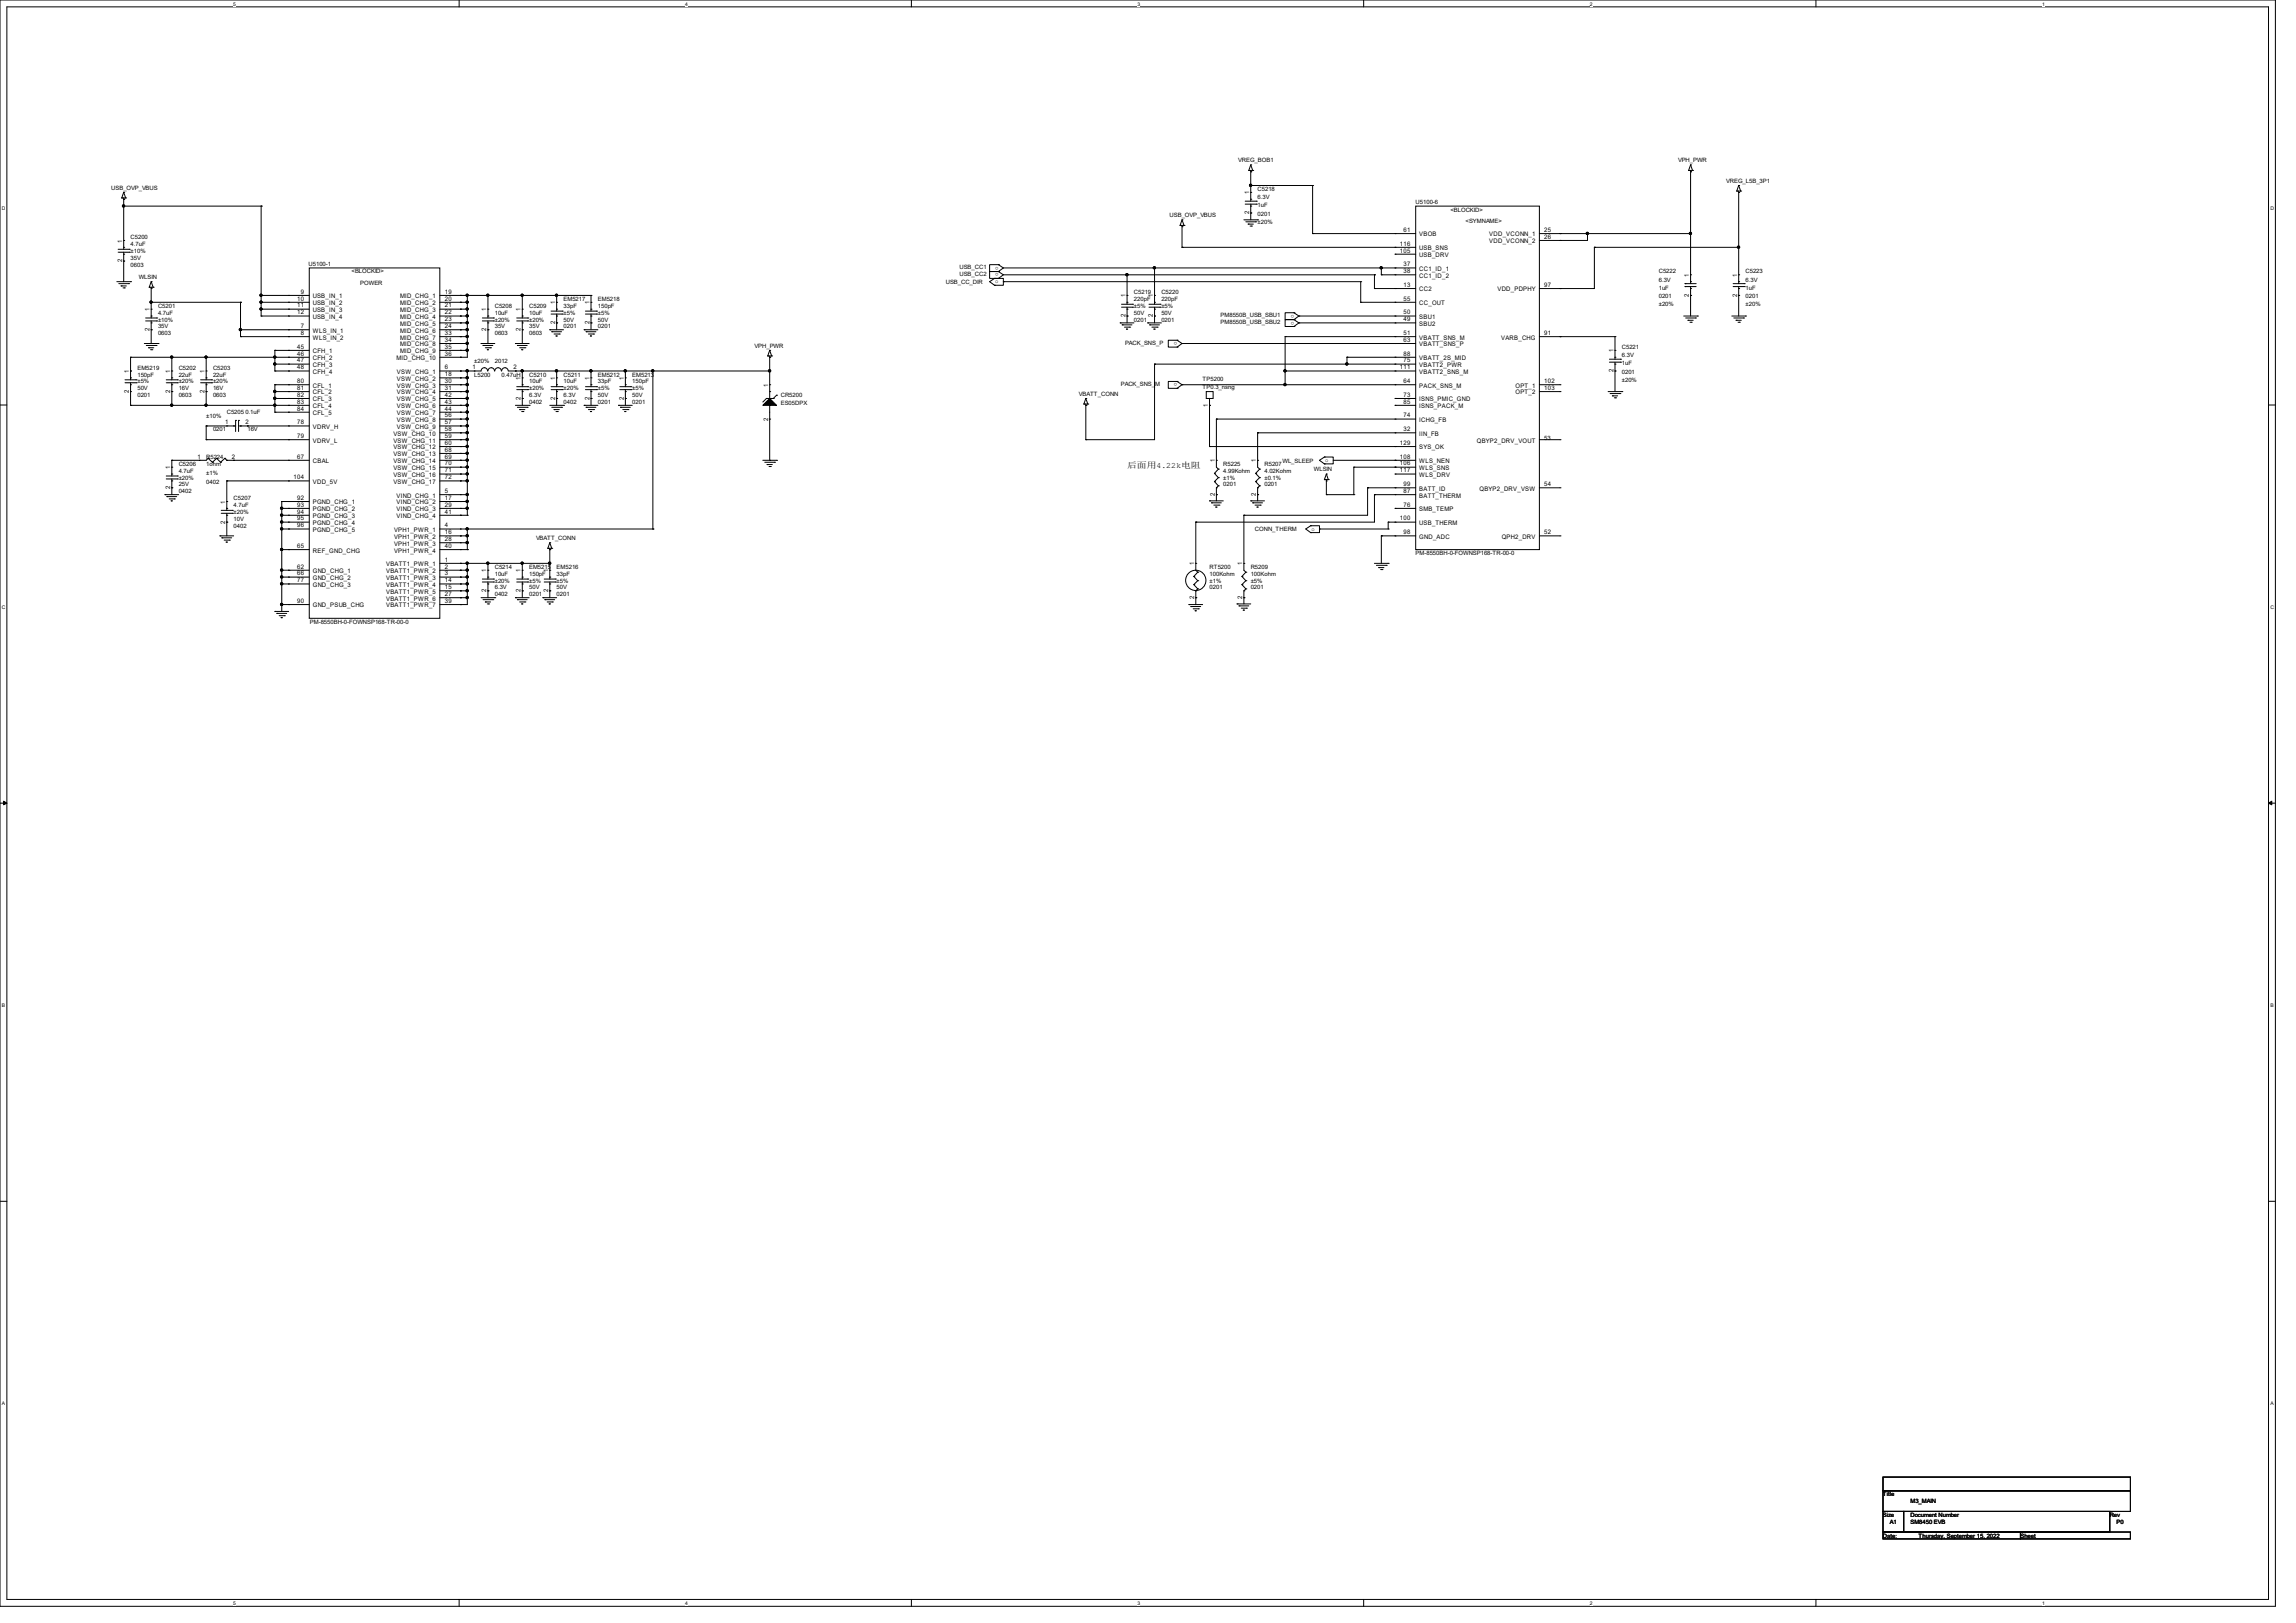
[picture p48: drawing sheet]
<svg xmlns="http://www.w3.org/2000/svg" width="297mm" height="210mm" viewBox="0 0 297 210" stroke-linecap="round" stroke-linejoin="round" font-family="sans-serif">
<defs><g id="words">
<text font-size="1.1" x="145.8" y="60.5">后面用4.22k电阻</text>
<g font-size=".8">
<text x="160.2" y="21">VREG_BOB1</text>
<text x="217.1" y="21">VPH_PWR</text>
<text x="223.3" y="23.7">VREG_L5B_3P1</text>
<text x="14.4" y="24.5">USB_OVP_VBUS</text>
<text x="151.3" y="28.1">USB_OVP_VBUS</text>
<text x="161.6" y="27.7" transform="rotate(-90 161.6 27.7)">2</text>
<text x="161.6" y="25.2" transform="rotate(-90 161.6 25.2)">1</text>
<text x="162.7" y="24.7">C5218</text>
<text x="162.7" y="26.8">1uF</text>
<text x="162.7" y="27.9">0201</text>
<text x="162.7" y="25.8">6.3V</text>
<text x="162.7" y="29">±20%</text>
<text x="183.1" y="26.4">U5100-6</text>
<text x="187.6" y="27.4">&lt;BLOCKID&gt;</text>
<text x="189.6" y="28.9">&lt;SYMNAME&gt;</text>
<text x="15.8" y="34" transform="rotate(-90 15.8 34)">2</text>
<text x="15.8" y="31.4" transform="rotate(-90 15.8 31.4)">1</text>
<text x="16.9" y="30.9">C5200</text>
<text x="16.9" y="31.8">4.7uF</text>
<text x="16.9" y="34.5">0603</text>
<text x="16.9" y="33.6">35V</text>
<text x="16.9" y="32.7">±10%</text>
<text x="39.9" y="34.4">U5100-1</text>
<text x="45.5" y="35.4">&lt;BLOCKID&gt;</text>
<text x="124.1" y="34.8">USB_CC1</text>
<text x="124.1" y="35.7">USB_CC2</text>
<text x="129.2" y="34.5" transform="rotate(-180 129.2 34.5)">o</text>
<text x="129.2" y="35.4" transform="rotate(-180 129.2 35.4)">o</text>
<text x="181.1" y="31.8">116</text>
<text x="181.1" y="32.7">105</text>
<text x="181.6" y="34.5">37</text>
<text x="181.6" y="30">61</text>
<text x="181.6" y="35.3">38</text>
<text x="183.6" y="35">CC1_ID_1</text>
<text x="183.6" y="32.4">USB_SNS</text>
<text x="183.6" y="30.6">VBOB</text>
<text x="183.6" y="33.3">USB_DRV</text>
<text x="183.6" y="35.9">CC1_ID_2</text>
<text x="192.7" y="31.5">VDD_VCONN_2</text>
<text x="192.7" y="30.6">VDD_VCONN_1</text>
<text x="199.8" y="30.9">26</text>
<text x="199.8" y="30">25</text>
<text x="214.6" y="35.4">C5222</text>
<text x="218.5" y="35.8" transform="rotate(-90 218.5 35.8)">1</text>
<text x="224.7" y="35.8" transform="rotate(-90 224.7 35.8)">1</text>
<text x="225.8" y="35.4">C5223</text>
<text x="17.9" y="36.1">WLSIN</text>
<text x="19.3" y="40.3" transform="rotate(-90 19.3 40.3)">1</text>
<text x="20.4" y="39.8">C5201</text>
<text x="20.4" y="40.7">4.7uF</text>
<text x="20.4" y="41.6">±10%</text>
<text x="38.4" y="38.9">10</text>
<text x="38.4" y="40.7">12</text>
<text x="38.4" y="39.8">11</text>
<text x="38.9" y="38">9</text>
<text x="40.5" y="39.5">USB_IN_2</text>
<text x="40.5" y="41.3">USB_IN_4</text>
<text x="40.5" y="38.6">USB_IN_1</text>
<text x="40.5" y="40.4">USB_IN_3</text>
<text x="46.6" y="36.8">POWER</text>
<text x="51.8" y="38.6">MID_CHG_1</text>
<text x="51.8" y="40.4">MID_CHG_3</text>
<text x="51.8" y="39.5">MID_CHG_2</text>
<text x="51.8" y="41.3">MID_CHG_4</text>
<text x="57.5" y="38">19</text>
<text x="57.5" y="39.8">21</text>
<text x="57.5" y="41.6">23</text>
<text x="57.5" y="38.9">20</text>
<text x="57.5" y="40.7">22</text>
<text x="62.9" y="40.3" transform="rotate(-90 62.9 40.3)">1</text>
<text x="64" y="39.8">C5208</text>
<text x="64" y="40.7">10uF</text>
<text x="64" y="41.6">±20%</text>
<text x="67.4" y="40.3" transform="rotate(-90 67.4 40.3)">1</text>
<text x="68.5" y="39.8">C5209</text>
<text x="68.5" y="40.7">10uF</text>
<text x="68.5" y="41.6">±20%</text>
<text x="71.8" y="42" transform="rotate(-90 71.8 42)">2</text>
<text x="71.8" y="39.4" transform="rotate(-90 71.8 39.4)">1</text>
<text x="72.9" y="38.9">EM5217</text>
<text x="72.9" y="39.8">33pF</text>
<text x="72.9" y="41.6">50V</text>
<text x="72.9" y="40.7">±5%</text>
<text x="76.2" y="42" transform="rotate(-90 76.2 42)">2</text>
<text x="76.2" y="39.4" transform="rotate(-90 76.2 39.4)">1</text>
<text x="77.3" y="38.9">EM5218</text>
<text x="77.3" y="39.8">150pF</text>
<text x="77.3" y="41.6">50V</text>
<text x="77.3" y="40.7">±5%</text>
<text x="122.3" y="36.7">USB_CC_DIR</text>
<text x="128.7" y="36.7">o</text>
<text x="145.6" y="41.1" transform="rotate(-90 145.6 41.1)">2</text>
<text x="145.6" y="38.5" transform="rotate(-90 145.6 38.5)">1</text>
<text x="146.7" y="38.1">C5219</text>
<text x="146.7" y="38.9">220pF</text>
<text x="146.7" y="41.6">0201</text>
<text x="146.7" y="40.7">50V</text>
<text x="146.7" y="39.8">±5%</text>
<text x="149.1" y="41.1" transform="rotate(-90 149.1 41.1)">2</text>
<text x="149.1" y="38.5" transform="rotate(-90 149.1 38.5)">1</text>
<text x="150.2" y="38.1">C5220</text>
<text x="150.2" y="38.9">220pF</text>
<text x="150.2" y="41.6">0201</text>
<text x="150.2" y="40.7">50V</text>
<text x="150.2" y="39.8">±5%</text>
<text x="157.9" y="41.1">PM8550B_USB_SBU1</text>
<text x="157.9" y="41.9">PM8550B_USB_SBU2</text>
<text x="167.4" y="40.7" transform="rotate(-180 167.4 40.7)">o</text>
<text x="167.4" y="41.6" transform="rotate(-180 167.4 41.6)">o</text>
<text x="181.6" y="37.1">13</text>
<text x="181.6" y="40.7">50</text>
<text x="181.6" y="38.9">55</text>
<text x="181.6" y="41.6">49</text>
<text x="183.6" y="37.7">CC2</text>
<text x="183.6" y="41.3">SBU1</text>
<text x="183.6" y="39.5">CC_OUT</text>
<text x="193.7" y="37.7">VDD_PDPHY</text>
<text x="199.8" y="37.1">97</text>
<text x="214.6" y="37.5">1uF</text>
<text x="214.6" y="38.6">0201</text>
<text x="214.6" y="36.4">6.3V</text>
<text x="214.6" y="39.7">±20%</text>
<text x="218.5" y="38.4" transform="rotate(-90 218.5 38.4)">2</text>
<text x="224.7" y="38.4" transform="rotate(-90 224.7 38.4)">2</text>
<text x="225.8" y="37.5">1uF</text>
<text x="225.8" y="38.6">0201</text>
<text x="225.8" y="36.4">6.3V</text>
<text x="225.8" y="39.7">±20%</text>
<text x="17.8" y="47.8">EM5219</text>
<text x="19.3" y="42.9" transform="rotate(-90 19.3 42.9)">2</text>
<text x="20.4" y="43.4">0603</text>
<text x="20.4" y="42.5">35V</text>
<text x="23.1" y="47.8">C5202</text>
<text x="27.6" y="47.8">C5203</text>
<text x="38.4" y="47.8">48</text>
<text x="38.4" y="45.1">45</text>
<text x="38.4" y="46">46</text>
<text x="38.4" y="46.9">47</text>
<text x="38.9" y="42.5">7</text>
<text x="38.9" y="43.3">8</text>
<text x="40.5" y="43">WLS_IN_1</text>
<text x="40.5" y="43.9">WLS_IN_2</text>
<text x="40.5" y="45.7">CFH_1</text>
<text x="40.5" y="46.6">CFH_2</text>
<text x="40.5" y="47.5">CFH_3</text>
<text x="51.3" y="46.6">MID_CHG_10</text>
<text x="51.8" y="42.2">MID_CHG_5</text>
<text x="51.8" y="43.9">MID_CHG_7</text>
<text x="51.8" y="45.7">MID_CHG_9</text>
<text x="51.8" y="43">MID_CHG_6</text>
<text x="51.8" y="44.8">MID_CHG_8</text>
<text x="57.5" y="43.3">33</text>
<text x="57.5" y="45.1">35</text>
<text x="57.5" y="47.8">6</text>
<text x="57.5" y="42.5">24</text>
<text x="57.5" y="44.2">34</text>
<text x="57.5" y="46">36</text>
<text x="61.1" y="47.8">1</text>
<text x="61.3" y="46.9">±20%</text>
<text x="62.9" y="42.9" transform="rotate(-90 62.9 42.9)">2</text>
<text x="64" y="43.4">0603</text>
<text x="64" y="42.5">35V</text>
<text x="64" y="46.9">2012</text>
<text x="66.4" y="47.8">2</text>
<text x="67.4" y="42.9" transform="rotate(-90 67.4 42.9)">2</text>
<text x="68.5" y="43.4">0603</text>
<text x="68.5" y="42.5">35V</text>
<text x="72.9" y="42.5">0201</text>
<text x="77.3" y="42.5">0201</text>
<text x="97.6" y="45">VPH_PWR</text>
<text x="145.5" y="44.6">PACK_SNS_P</text>
<text x="152.3" y="44.3" transform="rotate(-180 152.3 44.3)">o</text>
<text x="181.1" y="47.8">111</text>
<text x="181.6" y="44.2">63</text>
<text x="181.6" y="46">88</text>
<text x="181.6" y="43.3">51</text>
<text x="181.6" y="46.9">75</text>
<text x="183.6" y="42.2">SBU2</text>
<text x="183.6" y="44.8">VBATT_SNS_P</text>
<text x="183.6" y="46.6">VBATT_2S_MID</text>
<text x="183.6" y="43.9">VBATT_SNS_M</text>
<text x="183.6" y="47.5">VBATT2_PWR</text>
<text x="194.2" y="43.9">VARB_CHG</text>
<text x="199.8" y="43.3">91</text>
<text x="208.7" y="45.6" transform="rotate(-90 208.7 45.6)">1</text>
<text x="209.8" y="45.2">C5221</text>
<text x="209.8" y="47.3">1uF</text>
<text x="209.8" y="46.2">6.3V</text>
<text x="16.7" y="50.9" transform="rotate(-90 16.7 50.9)">2</text>
<text x="16.7" y="48.3" transform="rotate(-90 16.7 48.3)">1</text>
<text x="17.8" y="48.7">150pF</text>
<text x="17.8" y="51.4">0201</text>
<text x="17.8" y="50.5">50V</text>
<text x="17.8" y="49.6">±5%</text>
<text x="22" y="50.9" transform="rotate(-90 22 50.9)">2</text>
<text x="22" y="48.3" transform="rotate(-90 22 48.3)">1</text>
<text x="23.1" y="48.7">22uF</text>
<text x="23.1" y="51.4">0603</text>
<text x="23.1" y="50.5">16V</text>
<text x="23.1" y="49.6">±20%</text>
<text x="26.5" y="50.9" transform="rotate(-90 26.5 50.9)">2</text>
<text x="26.5" y="48.3" transform="rotate(-90 26.5 48.3)">1</text>
<text x="27.6" y="48.7">22uF</text>
<text x="27.6" y="51.4">0603</text>
<text x="27.6" y="50.5">16V</text>
<text x="27.6" y="49.6">±20%</text>
<text x="29.3" y="53.6">C5205 0.1uF</text>
<text x="38.4" y="49.6">80</text>
<text x="38.4" y="51.3">82</text>
<text x="38.4" y="53.1">84</text>
<text x="38.4" y="50.5">81</text>
<text x="38.4" y="52.2">83</text>
<text x="40.5" y="48.4">CFH_4</text>
<text x="40.5" y="50.2">CFL_1</text>
<text x="40.5" y="51.9">CFL_3</text>
<text x="40.5" y="53.7">CFL_5</text>
<text x="40.5" y="51">CFL_2</text>
<text x="40.5" y="52.8">CFL_4</text>
<text x="51.3" y="48.4">VSW_CHG_1</text>
<text x="51.3" y="50.2">VSW_CHG_3</text>
<text x="51.3" y="51.9">VSW_CHG_5</text>
<text x="51.3" y="53.7">VSW_CHG_7</text>
<text x="51.3" y="49.3">VSW_CHG_2</text>
<text x="51.3" y="51">VSW_CHG_4</text>
<text x="51.3" y="52.8">VSW_CHG_6</text>
<text x="57.5" y="49.6">30</text>
<text x="57.5" y="51.3">42</text>
<text x="57.5" y="53.1">44</text>
<text x="57.5" y="48.7">18</text>
<text x="57.5" y="50.5">31</text>
<text x="57.5" y="52.2">43</text>
<text x="61.3" y="48.7">L5200</text>
<text x="64.9" y="48.7">0.47uH</text>
<text x="67.4" y="51.7" transform="rotate(-90 67.4 51.7)">2</text>
<text x="67.4" y="49.2" transform="rotate(-90 67.4 49.2)">1</text>
<text x="68.5" y="48.7">C5210</text>
<text x="68.5" y="49.6">10uF</text>
<text x="68.5" y="52.3">0402</text>
<text x="68.5" y="51.4">6.3V</text>
<text x="68.5" y="50.5">±20%</text>
<text x="71.8" y="51.7" transform="rotate(-90 71.8 51.7)">2</text>
<text x="71.8" y="49.2" transform="rotate(-90 71.8 49.2)">1</text>
<text x="72.9" y="48.7">C5211</text>
<text x="72.9" y="49.6">10uF</text>
<text x="72.9" y="52.3">0402</text>
<text x="72.9" y="51.4">6.3V</text>
<text x="72.9" y="50.5">±20%</text>
<text x="76.2" y="51.7" transform="rotate(-90 76.2 51.7)">2</text>
<text x="76.2" y="49.2" transform="rotate(-90 76.2 49.2)">1</text>
<text x="77.3" y="48.7">EM5212</text>
<text x="77.3" y="49.6">33pF</text>
<text x="77.3" y="52.3">0201</text>
<text x="77.3" y="51.4">50V</text>
<text x="77.3" y="50.5">±5%</text>
<text x="80.7" y="51.7" transform="rotate(-90 80.7 51.7)">2</text>
<text x="80.7" y="49.2" transform="rotate(-90 80.7 49.2)">1</text>
<text x="81.8" y="48.7">EM5213</text>
<text x="81.8" y="49.6">150pF</text>
<text x="81.8" y="52.3">0201</text>
<text x="81.8" y="51.4">50V</text>
<text x="81.8" y="50.5">±5%</text>
<text x="99.4" y="50.1" transform="rotate(-90 99.4 50.1)">1</text>
<text x="101" y="51.4">CR5200</text>
<text x="101" y="52.4">ES05DPX</text>
<text x="139.6" y="51.2">VBATT_CONN</text>
<text x="145" y="49.9">PACK_SNS_M</text>
<text x="152.3" y="49.6" transform="rotate(-180 152.3 49.6)">o</text>
<text x="155.6" y="49.3">TP5200</text>
<text x="155.6" y="50.3">TP0.3_nsng</text>
<text x="156.3" y="52.6" transform="rotate(-90 156.3 52.6)">1</text>
<text x="181.6" y="49.6">64</text>
<text x="181.6" y="52.2">85</text>
<text x="181.6" y="51.3">73</text>
<text x="183.6" y="48.4">VBATT2_SNS_M</text>
<text x="183.6" y="50.2">PACK_SNS_M</text>
<text x="183.6" y="52.8">ISNS_PACK_M</text>
<text x="183.6" y="51.9">ISNS_PMIC_GND</text>
<text x="196" y="50.2">OPT_1</text>
<text x="196" y="51">OPT_2</text>
<text x="199.8" y="49.6">102</text>
<text x="199.8" y="50.5">103</text>
<text x="208.7" y="48.2" transform="rotate(-90 208.7 48.2)">2</text>
<text x="209.8" y="48.4">0201</text>
<text x="209.8" y="49.4">±20%</text>
<text x="25.6" y="59.3">1</text>
<text x="26.7" y="59.4">R5224</text>
<text x="26.7" y="54.1">±10%</text>
<text x="27.6" y="55.8">0201</text>
<text x="29.1" y="54.9">1</text>
<text x="30" y="59.3">2</text>
<text x="31.7" y="54.9">2</text>
<text x="32" y="55.8">16V</text>
<text x="38.4" y="56.7">79</text>
<text x="38.4" y="54.9">78</text>
<text x="38.4" y="59.3">67</text>
<text x="40.5" y="57.3">VDRV_L</text>
<text x="40.5" y="55.5">VDRV_H</text>
<text x="40.5" y="59.9">CBAL</text>
<text x="50.9" y="57.3">VSW_CHG_11</text>
<text x="50.9" y="59">VSW_CHG_13</text>
<text x="50.9" y="56.4">VSW_CHG_10</text>
<text x="50.9" y="58.2">VSW_CHG_12</text>
<text x="50.9" y="59.9">VSW_CHG_14</text>
<text x="51.3" y="55.5">VSW_CHG_9</text>
<text x="51.3" y="54.6">VSW_CHG_8</text>
<text x="57.5" y="56.7">59</text>
<text x="57.5" y="58.5">68</text>
<text x="57.5" y="54.9">57</text>
<text x="57.5" y="54">56</text>
<text x="57.5" y="55.8">58</text>
<text x="57.5" y="57.6">60</text>
<text x="57.5" y="59.3">69</text>
<text x="99.4" y="54.4" transform="rotate(-90 99.4 54.4)">2</text>
<text x="157.1" y="59.8" transform="rotate(-90 157.1 59.8)">1</text>
<text x="162.5" y="59.8" transform="rotate(-90 162.5 59.8)">1</text>
<text x="165.9" y="59.9">WL_SLEEP</text>
<text x="171.4" y="59.8">o</text>
<text x="181.1" y="57.6">129</text>
<text x="181.1" y="59.3">108</text>
<text x="181.6" y="54">74</text>
<text x="181.6" y="55.8">32</text>
<text x="183.6" y="54.6">ICHG_FB</text>
<text x="183.6" y="58.2">SYS_OK</text>
<text x="183.6" y="56.4">IIN_FB</text>
<text x="183.6" y="59.9">WLS_NEN</text>
<text x="191" y="57.3">QBYP2_DRV_VOUT</text>
<text x="199.8" y="56.9">53</text>
<text x="22" y="63.3" transform="rotate(-90 22 63.3)">2</text>
<text x="22" y="60.7" transform="rotate(-90 22 60.7)">1</text>
<text x="23.1" y="60.3">C5206</text>
<text x="23.1" y="61.2">4.7uF</text>
<text x="23.1" y="63.8">0402</text>
<text x="23.1" y="62.9">25V</text>
<text x="23.1" y="62.1">±20%</text>
<text x="26.7" y="60.3">1ohm</text>
<text x="26.7" y="61.4">±1%</text>
<text x="26.7" y="62.6">0402</text>
<text x="29.1" y="65.2" transform="rotate(-90 29.1 65.2)">1</text>
<text x="30.2" y="64.7">C5207</text>
<text x="30.2" y="65.6">4.7uF</text>
<text x="38" y="62">104</text>
<text x="38.4" y="64.7">92</text>
<text x="38.4" y="65.6">93</text>
<text x="40.5" y="65.3">PGND_CHG_1</text>
<text x="40.5" y="62.6">VDD_5V</text>
<text x="50.9" y="60.8">VSW_CHG_15</text>
<text x="50.9" y="62.6">VSW_CHG_17</text>
<text x="50.9" y="61.7">VSW_CHG_16</text>
<text x="51.3" y="65.3">VIND_CHG_2</text>
<text x="51.3" y="64.4">VIND_CHG_1</text>
<text x="57.5" y="64.7">17</text>
<text x="57.5" y="60.2">70</text>
<text x="57.5" y="62">72</text>
<text x="57.5" y="61.1">71</text>
<text x="57.5" y="63.8">5</text>
<text x="57.5" y="65.6">29</text>
<text x="157.1" y="64.2" transform="rotate(-90 157.1 64.2)">2</text>
<text x="158.2" y="60.3">R5225</text>
<text x="158.2" y="61.2">4.99Kohm</text>
<text x="158.2" y="62.1">±1%</text>
<text x="158.2" y="62.9">0201</text>
<text x="162.5" y="64.2" transform="rotate(-90 162.5 64.2)">2</text>
<text x="163.6" y="60.3">R5207</text>
<text x="163.6" y="61.2">4.02Kohm</text>
<text x="163.6" y="62.1">±0.1%</text>
<text x="163.6" y="62.9">0201</text>
<text x="170" y="61">WLSIN</text>
<text x="181.1" y="60.2">106</text>
<text x="181.1" y="61.1">117</text>
<text x="181.6" y="62.9">99</text>
<text x="181.6" y="65.6">76</text>
<text x="181.6" y="63.8">87</text>
<text x="183.6" y="63.5">BATT_ID</text>
<text x="183.6" y="60.8">WLS_SNS</text>
<text x="183.6" y="61.7">WLS_DRV</text>
<text x="183.6" y="64.4">BATT_THERM</text>
<text x="191.4" y="63.5">QBYP2_DRV_VSW</text>
<text x="199.8" y="62.9">54</text>
<text x="29.1" y="67.7" transform="rotate(-90 29.1 67.7)">2</text>
<text x="30.2" y="68.3">0402</text>
<text x="30.2" y="67.4">10V</text>
<text x="30.2" y="66.5">±20%</text>
<text x="38.4" y="66.5">94</text>
<text x="38.4" y="68.2">96</text>
<text x="38.4" y="67.3">95</text>
<text x="38.4" y="70.9">65</text>
<text x="40.5" y="67">PGND_CHG_3</text>
<text x="40.5" y="68.8">PGND_CHG_5</text>
<text x="40.5" y="66.2">PGND_CHG_2</text>
<text x="40.5" y="67.9">PGND_CHG_4</text>
<text x="40.5" y="71.5">REF_GND_CHG</text>
<text x="51" y="69.7">VPH1_PWR_2</text>
<text x="51" y="71.5">VPH1_PWR_4</text>
<text x="51" y="68.8">VPH1_PWR_1</text>
<text x="51" y="70.6">VPH1_PWR_3</text>
<text x="51.3" y="67">VIND_CHG_4</text>
<text x="51.3" y="66.2">VIND_CHG_3</text>
<text x="57.5" y="66.5">41</text>
<text x="57.5" y="69.1">16</text>
<text x="57.5" y="70.9">40</text>
<text x="57.5" y="68.2">4</text>
<text x="57.5" y="70">28</text>
<text x="69.3" y="69.9">VBATT_CONN</text>
<text x="162.3" y="68.7">CONN_THERM</text>
<text x="169.6" y="68.7">o</text>
<text x="181.1" y="67.3">100</text>
<text x="181.6" y="69.1">98</text>
<text x="183.1" y="71.8">PM-8550BH-0-FOWNSP168-TR-00-0</text>
<text x="183.6" y="69.7">GND_ADC</text>
<text x="183.6" y="66.2">SMB_TEMP</text>
<text x="183.6" y="67.9">USB_THERM</text>
<text x="194.3" y="69.7">QPH2_DRV</text>
<text x="199.8" y="69.1">52</text>
<text x="38.4" y="73.6">62</text>
<text x="38.4" y="75.3">77</text>
<text x="38.4" y="74.5">66</text>
<text x="40.5" y="74.2">GND_CHG_1</text>
<text x="40.5" y="75.9">GND_CHG_3</text>
<text x="40.5" y="75">GND_CHG_2</text>
<text x="50" y="74.2">VBATT1_PWR_2</text>
<text x="50" y="75.9">VBATT1_PWR_4</text>
<text x="50" y="77.7">VBATT1_PWR_6</text>
<text x="50" y="73.3">VBATT1_PWR_1</text>
<text x="50" y="75">VBATT1_PWR_3</text>
<text x="50" y="76.8">VBATT1_PWR_5</text>
<text x="57.5" y="73.6">2</text>
<text x="57.5" y="75.3">14</text>
<text x="57.5" y="77.1">27</text>
<text x="57.5" y="72.7">1</text>
<text x="57.5" y="74.5">3</text>
<text x="57.5" y="76.2">15</text>
<text x="62.9" y="76.6" transform="rotate(-90 62.9 76.6)">2</text>
<text x="62.9" y="74.1" transform="rotate(-90 62.9 74.1)">1</text>
<text x="64" y="73.6">C5214</text>
<text x="64" y="74.5">10uF</text>
<text x="64" y="77.2">0402</text>
<text x="64" y="76.3">6.3V</text>
<text x="64" y="75.4">±20%</text>
<text x="67.4" y="76.6" transform="rotate(-90 67.4 76.6)">2</text>
<text x="67.4" y="74.1" transform="rotate(-90 67.4 74.1)">1</text>
<text x="68.5" y="73.6">EM5215</text>
<text x="68.5" y="74.5">150pF</text>
<text x="68.5" y="77.2">0201</text>
<text x="68.5" y="76.3">50V</text>
<text x="68.5" y="75.4">±5%</text>
<text x="70.9" y="76.6" transform="rotate(-90 70.9 76.6)">2</text>
<text x="70.9" y="74.1" transform="rotate(-90 70.9 74.1)">1</text>
<text x="72" y="73.6">EM5216</text>
<text x="72" y="74.5">33pF</text>
<text x="72" y="77.2">0201</text>
<text x="72" y="76.3">50V</text>
<text x="72" y="75.4">±5%</text>
<text x="154.5" y="77.5" transform="rotate(-90 154.5 77.5)">2</text>
<text x="154.5" y="73.2" transform="rotate(-90 154.5 73.2)">1</text>
<text x="156.5" y="73.6">RT5200</text>
<text x="156.5" y="74.5">100Kohm</text>
<text x="156.5" y="75.4">±1%</text>
<text x="156.5" y="76.3">0201</text>
<text x="160.7" y="77.5" transform="rotate(-90 160.7 77.5)">2</text>
<text x="160.7" y="73.2" transform="rotate(-90 160.7 73.2)">1</text>
<text x="161.8" y="73.6">R5209</text>
<text x="161.8" y="74.5">100Kohm</text>
<text x="161.8" y="75.4">±5%</text>
<text x="161.8" y="76.3">0201</text>
<text x="38.4" y="78">90</text>
<text x="40.1" y="80.7">PM-8550BH-0-FOWNSP168-TR-00-0</text>
<text x="40.5" y="78.6">GND_PSUB_CHG</text>
<text x="50" y="78.6">VBATT1_PWR_7</text>
<text x="57.5" y="78">39</text>
<text x="243.6" y="193.6">Title</text>
<text x="243.6" y="196.3">Size</text>
<text x="244.5" y="197.2">A1</text>
<text x="247.1" y="196.3">Document Number</text>
<text x="247.1" y="197.2">SM8450 EVB</text>
<text x="247.1" y="194.5">M3_MAIN</text>
<text x="272.9" y="196.3">Rev</text>
<text x="273.8" y="197.2">P0</text>
<text x="243.6" y="199">Date:</text>
<text x="248.2" y="199">Thursday, September 15, 2022</text>
<text x="261.4" y="199">Sheet</text>
</g>
<g font-size=".6">
<text x="30.1" y=".7">5</text>
<text x="88.6" y=".7">4</text>
<text x="147.2" y=".7">3</text>
<text x="205.7" y=".7">2</text>
<text x="264.2" y=".7">1</text>
<text x=".3" y="27.2">D</text>
<text x="293.7" y="27.2">D</text>
<text x=".3" y="78.7">C</text>
<text x="293.7" y="78.7">C</text>
<text x=".3" y="130.3">B</text>
<text x="293.7" y="130.3">B</text>
<text x=".3" y="181.8">A</text>
<text x="293.7" y="181.8">A</text>
<text x="30.1" y="207.7">5</text>
<text x="88.6" y="207.7">4</text>
<text x="147.2" y="207.7">3</text>
<text x="205.7" y="207.7">2</text>
<text x="264.2" y="207.7">1</text>
</g>
</g></defs>
<path d="M0 0h294.3v207.9h-294.3zM.9 .9h292.6v206.1h-292.6z" fill="none" stroke="#000" stroke-width=".13"/>
<g fill="#fff">
<path d="M30.1 .1h.4v.7h-.4z"/>
<path d="M30.1 207.1h.4v.7h-.4z"/>
</g>
<path d="M59.4 0v.9M59.4 207v.9" fill="none" stroke="#000" stroke-width=".13"/>
<g fill="#fff">
<path d="M88.6 .1h.4v.7h-.4z"/>
<path d="M88.6 207.1h.4v.7h-.4z"/>
</g>
<path d="M117.9 0v.9M117.9 207v.9" fill="none" stroke="#000" stroke-width=".13"/>
<g fill="#fff">
<path d="M147.2 .1h.3v.7h-.3z"/>
<path d="M147.2 207.1h.3v.7h-.3z"/>
</g>
<path d="M176.4 0v.9M176.4 207v.9" fill="none" stroke="#000" stroke-width=".13"/>
<g fill="#fff">
<path d="M205.7 .1h.3v.7h-.3z"/>
<path d="M205.7 207.1h.3v.7h-.3z"/>
</g>
<path d="M234.9 0v.9M234.9 207v.9" fill="none" stroke="#000" stroke-width=".13"/>
<g fill="#fff">
<path d="M264.2 .1h.3v.7h-.3z"/>
<path d="M264.2 207.1h.3v.7h-.3z"/>
<path d="M.3 26.6h.4v.7h-.4z"/>
<path d="M293.7 26.6h.5v.7h-.5z"/>
<path d="M.3 78.1h.4v.8h-.4z"/>
<path d="M293.7 78.1h.5v.8h-.5z"/>
</g>
<path d="M0 52.4h.9M293.5 52.4h.8" fill="none" stroke="#000" stroke-width=".13"/>
<g fill="#fff">
<path d="M.3 129.7h.4v.7h-.4z"/>
<path d="M293.7 129.7h.4v.7h-.4z"/>
</g>
<path d="M0 103.9h.9M293.5 103.9h.8" fill="none" stroke="#000" stroke-width=".13"/>
<path d="M.5 103.7l.4 .2-.4 .2zM293.5 103.9l.4-.2v.4z" fill="#000" stroke="#000" stroke-width=".13"/>
<g fill="#fff">
<path d="M.3 181.2h.3v.7h-.3z"/>
<path d="M293.7 181.2h.4v.7h-.4z"/>
</g>
<g fill="none" stroke="#000" stroke-width=".13">
<path d="M15.1 36.4h1.8M15.3 32.3h1.4M15.3 32.6h1.4M15.4 36.7h1.2M15.7 37h.1M15.7 37h.6M15.7 25.6h.1M15.7 25.6h.6M15.9 37.3h.2M16 25.8h.1M16 24.9h.1M16 32h.1"/>
<path d="M16 32.9h.1M16 31.1h.1M16 33.8h.1M16 26.7h.1M16 25.6v6.7M16 32.6v3.8M16 24.9l-.3 .7M16 24.9l.3 .7M16 26.7h17.8M16.1 37.3h.1M16.3 25.6h.1M16.6 36.7h.1"/>
<path d="M16.7 32.3h.1M16.7 32.6h.1M16.9 36.4h.1M19.3 37.2h.1M19.3 37.2h.5M19.6 37.3h.1M19.6 36.4h.1M19.6 39.1h.1M19.6 37.2v3.9M19.6 36.4l-.3 .8M19.6 36.4l.2 .8M19.6 39.1h11.5"/>
<path d="M19.8 37.2h.1M31.1 39.1h.1M31.1 39.1v4.5M33.8 26.7h.1M33.8 38.2h.1M33.8 39.1h.1M33.8 39.1h6.2M33.8 38.2h6.2M33.8 26.7v14.2M37.3 39.1h.1M37.3 38.2h.1M40 34.7h16.9v45.3h-16.9z"/>
<path d="M56.9 39.1h3.6M56.9 38.2h19.6M59.6 38.2h.1M59.6 39.1h.1M60.5 38.2h.1M60.5 39.1h.1M60.5 38.2v8h-3.6M63.1 38.2h.1M63.1 38.2v2.9M67.6 38.2h.1M67.6 38.2v2.9M72 39.1h.1"/>
<path d="M72 38.2h.1M72 38.2v2.1M76.5 39.1h.1M76.5 38.2h.1M76.5 38.2v2.1M128.7 36h.1M128.7 36.9h.1M128.7 36h1.1v.9h-1.1M128.7 36l-.7 .4 .7 .5M129.2 35.1h.1M129.2 34.2h.1M129.2 34.2h-1.2v.9h1.2"/>
<path d="M129.2 36h.1M129.2 35.1h-1.2v.9h1.2M129.2 34.2l.6 .5M129.2 35.1l.6 .5M129.8 36.4h.1M129.8 36.4h46.2M129.8 34.7l-.6 .4M129.8 35.6l-.6 .4M129.8 34.7h53.3M129.8 35.6h48M145.1 39.4h1.4M145.1 39.8h1.4"/>
<path d="M145.8 39.1h.1M145.8 38.2h.1M145.8 35.6h.1M145.8 35.6v3.8M145.8 39.8v2M146.5 39.4h.1M146.5 39.8h.1M148.6 39.4h1.5M148.6 39.8h1.5M149.4 39.1h.1M149.4 38.2h.1M149.4 34.7h.1"/>
<path d="M149.4 34.7v4.7M149.4 39.8v2M150.1 39.4h.1M150.1 39.8h.1M152.7 29.2h.1M152.7 29.2h.5M152.9 29.3h.1M152.9 28.4h.1M152.9 32h.1M152.9 29.2v2.8M152.9 28.4l-.2 .8M152.9 28.4l.3 .8"/>
<path d="M152.9 32h30.2M153.2 29.2h.1M160.9 28.4h1.8M161.1 26h1.4M161.1 26.4h1.4M161.2 28.7h1.2M161.5 29h.1M161.5 29h.6M161.5 22.1h.1M161.5 22.1h.6M161.7 29.3h.2M161.8 22.2h.1"/>
<path d="M161.8 21.3h.1M161.8 25.8h.1M161.8 26.7h.1M161.8 24.9h.1M161.8 27.6h.1M161.8 24h.1M161.8 22.1v3.9M161.8 26.4v2M161.8 21.3l-.3 .8M161.8 21.3l.3 .8M161.8 24h8M161.9 29.3h.1"/>
<path d="M162.1 22.1h.1M162.4 28.7h.1M162.5 26h.1M162.5 26.4h.1M162.7 28.4h.1M169.8 24h.1M169.8 30.2h.1M169.8 30.2h13.3M169.8 24v6.2M176 39.1h.1M176 36.4h.1M176 39.1h7.1"/>
<path d="M176 36.4v2.7M177.8 35.6h.1M177.8 37.3h.1M177.8 37.3h5.3M177.8 35.6v1.7M178.7 34.7h.1M178.7 35.6h.1M178.7 35.6h4.4M178.7 34.7v.9M180.5 34.7h.1M180.5 37.3h.1M180.5 32h.1"/>
<path d="M180.5 30.2h.1M180.5 32.9h.1M180.5 35.6h.1M180.5 39.1h.1M180.5 32.9h2.6M183.1 26.7h16v44.4h-16zM199.1 30.2h19.6M201.8 31.1h.1M201.8 30.2h.1M201.8 37.3h.1M205.4 30.2h.1M205.4 30.2v.9h-6.3"/>
<path d="M206.2 32h.1M206.2 32v5.3h-7.1M206.2 32h18.7M218 36.7h.1M218 37.1h.1M218 36.7h1.4M218 37.1h1.4M218.4 22.1h.1M218.4 22.1h.5M218.7 22.2h.1M218.7 21.3h.1M218.7 36.4h.1"/>
<path d="M218.7 37.3h.1M218.7 35.6h.1M218.7 38.2h.1M218.7 30.2h.1M218.7 22.1v14.6M218.7 37.1v3.8M218.7 21.3l-.3 .8M218.7 21.3l.2 .8M218.9 22.1h.1M224.2 36.7h1.4M224.2 37.1h1.4M224.7 24.7h.1"/>
<path d="M224.7 24.7h.5M224.9 24.9h.1M224.9 24h.1M224.9 36.4h.1M224.9 37.3h.1M224.9 35.6h.1M224.9 38.2h.1M224.9 32h.1M224.9 24.7v12M224.9 37.1v3.8M224.9 24l-.2 .7M224.9 24l.3 .7"/>
<path d="M225.2 24.7h.1M225.6 36.7h.1M225.6 37.1h.1M16.2 49.1h1.4M16.2 49.5h1.4M16.9 48.9h.1M16.9 49.8h.1M16.9 48h.1M16.9 50.7h.1M16.9 52.5h.1M16.9 46.2h.1M16.9 52.5h23.1"/>
<path d="M16.9 46.2v2.9M16.9 49.5v3M16.9 46.2h23.1M17.6 49.1h.1M17.6 49.5h.1M18.7 44.4h1.7M18.8 41.1h1.5M18.8 41.5h1.5M18.9 44.7h1.3M19.2 45h.1M19.2 45h.7M19.5 45.3h.1"/>
<path d="M19.6 40.9h.1M19.6 41.8h.1M19.6 40h.1M19.6 42.7h.1M19.6 41.5v2.9M19.6 45.3h.1M20.2 44.7h.1M20.3 41.1h.1M20.3 41.5h.1M20.4 44.4h.1M21.5 49.1h1.4M21.5 49.5h1.4"/>
<path d="M22.2 48.9h.1M22.2 49.8h.1M22.2 48h.1M22.2 50.7h.1M22.2 46.2h.1M22.2 52.5h.1M22.2 59.6h.1M22.2 46.2v2.9M22.2 49.5v3M22.2 59.6v2M22.9 49.1h.1M22.9 49.5h.1"/>
<path d="M25.8 59.6h.1M26 49.1h1.4M26 49.5h1.4M26.7 48.9h.1M26.7 49.8h.1M26.7 48h.1M26.7 50.7h.1M26.7 46.2h.1M26.7 55.1h.1M26.7 56.9h.1M26.7 56.9h13.3M26.7 55.1h3.8"/>
<path d="M26.7 46.2v2.9M26.7 49.5v3M26.7 55.1v1.8M26.9 59.3h.1M26.9 59.3l-.2 .3h-4.5M26.9 59.3l.6 .5M27.4 49.1h.1M27.4 49.5h.1M27.5 59.8h.1M28 59.3h.1M28 59.3l-.5 .5M28 59.3l.5 .5"/>
<path d="M28.5 59.8h.1M29.1 59.3h.1M29.1 59.3l-.6 .5M29.1 59.3l.2 .3M29.3 59.6h.1M29.3 55.1h.1M29.3 59.6h10.7M30.2 59.6h.1M30.2 55.1h.1M30.5 54.4h.1M30.5 54.4v1.4M30.9 54.4h.1"/>
<path d="M30.9 55.1h9.1M30.9 54.4v1.4M31.1 55.1h.1M31.1 43.6h.1M31.1 42.7h.1M31.1 42.7h8.9M31.1 43.6h8.9M32 55.1h.1M33.8 40h.1M33.8 40.9h.1M33.8 40.9h6.2M33.8 40h6.2"/>
<path d="M35.6 46.2h.1M35.6 52.5h.1M35.6 45.3h.1M35.6 47.1h.1M35.6 48h.1M35.6 49.8h.1M35.6 50.7h.1M35.6 51.6h.1M35.6 53.3h.1M35.6 50.7h4.4M35.6 48h4.4M35.6 49.8h4.4"/>
<path d="M35.6 51.6h4.4M35.6 53.3h4.4M35.6 45.3h4.4M35.6 47.1h4.4M35.6 45.3v2.7M35.6 49.8v3.5M37.3 48h.1M37.3 49.8h.1M37.3 51.6h.1M37.3 53.3h.1M37.3 40.9h.1M37.3 56.9h.1"/>
<path d="M37.3 40h.1M37.3 42.7h.1M37.3 43.6h.1M37.3 45.3h.1M37.3 46.2h.1M37.3 47.1h.1M37.3 50.7h.1M37.3 52.5h.1M37.3 55.1h.1M37.3 59.6h.1M56.9 48h5.3a.42 .42 0 0 1 .5-.4 .42 .42 0 0 1 .4 .4M56.9 44.4h3.6"/>
<path d="M56.9 52.5h3.6M56.9 59.6h3.6M56.9 41.8h3.6M56.9 50.7h3.6M56.9 40.9h3.6M56.9 42.7h3.6M56.9 49.8h3.6M56.9 51.6h3.6M56.9 53.3h3.6M56.9 56.9h3.6M56.9 40h3.6M56.9 43.6h3.6"/>
<path d="M56.9 45.3h3.6M56.9 58.7h3.6M56.9 55.1h3.6M56.9 48.9h3.6M56.9 54.2h3.6M56.9 56h3.6M56.9 57.8h3.6M59.6 40h.1M59.6 41.8h.1M59.6 43.6h.1M59.6 45.3h.1M59.6 48h.1"/>
<path d="M59.6 56.9h.1M59.6 58.7h.1M59.6 49.8h.1M59.6 51.6h.1M59.6 53.3h.1M59.6 55.1h.1M59.6 40.9h.1M59.6 42.7h.1M59.6 44.4h.1M59.6 46.2h.1M59.6 48.9h.1M59.6 50.7h.1"/>
<path d="M59.6 52.5h.1M59.6 54.2h.1M59.6 56h.1M59.6 57.8h.1M59.6 59.6h.1M60.5 40h.1M60.5 40.9h.1M60.5 41.8h.1M60.5 42.7h.1M60.5 43.6h.1M60.5 44.4h.1M60.5 45.3h.1"/>
<path d="M60.5 48.9h.1M60.5 49.8h.1M60.5 50.7h.1M60.5 51.6h.1M60.5 52.5h.1M60.5 53.3h.1M60.5 54.2h.1M60.5 55.1h.1M60.5 56h.1M60.5 56.9h.1M60.5 57.8h.1M60.5 58.7h.1"/>
<path d="M60.5 59.6h.1M60.5 48h.1M60.5 48v18.7M61.3 48h.1M62.2 44.4h.1M62.2 44.4h1.8M62.4 41.1h1.4M62.4 41.5h1.4M62.5 44.7h.1M62.5 44.7h1.3M62.8 45h.7M63 45.3h.1"/>
<path d="M63 45.3h.2M63.1 48a.42 .42 0 0 1 .4-.4 .42 .42 0 0 1 .5 .4M63.1 40.9h.1M63.1 41.8h.1M63.1 40h.1M63.1 42.7h.1M63.1 41.5v2.9M63.5 45h.1M63.8 41.1h.1M63.8 41.5h.1M64 48a.42 .42 0 0 1 .4-.4 .42 .42 0 0 1 .5 .4M64.9 48a.42 .42 0 0 1 .4-.4 .42 .42 0 0 1 .4 .4"/>
<path d="M65.8 48h33.8M66.7 44.4h.1M66.7 48h.1M66.7 44.4h1.8M66.7 52.5h1.8M66.8 41.1h1.5M66.8 41.5h1.5M66.8 50h1.5M66.8 50.4h1.5M66.9 44.7h.1M66.9 44.7h1.3M66.9 52.7h1.3"/>
<path d="M67.2 53h.1M67.2 45h.7M67.2 53h.7M67.5 45.3h.1M67.5 53.3h.1M67.6 49.8h.1M67.6 50.7h.1M67.6 48.9h.1M67.6 51.6h.1M67.6 40.9h.1M67.6 41.8h.1M67.6 40h.1"/>
<path d="M67.6 42.7h.1M67.6 48h.1M67.6 41.5v2.9M67.6 48v2M67.6 50.4v2.1M67.6 53.3h.1M67.9 45h.1M68.2 52.7h.1M68.3 50h.1M68.3 50.4h.1M68.3 41.1h.1M68.3 41.5h.1"/>
<path d="M68.5 52.5h.1M71.1 42.7h.1M71.1 52.5h1.8M71.1 42.7h1.8M71.3 40.3h1.4M71.3 40.6h1.4M71.3 50h1.4M71.3 50.4h1.4M71.4 42.9h.1M71.4 52.7h1.2M71.4 42.9h1.2M71.7 53h.1"/>
<path d="M71.7 53h.6M71.7 43.2h.6M71.9 43.5h.1M71.9 53.3h.2M71.9 43.5h.2M72 40h.1M72 40.9h.1M72 41.8h.1M72 49.8h.1M72 50.7h.1M72 48.9h.1M72 51.6h.1"/>
<path d="M72 48h.1M72 40.6v2.1M72 48v2M72 50.4v2.1M72.1 53.3h.1M72.3 43.2h.1M72.6 52.7h.1M72.7 40.3h.1M72.7 40.6h.1M72.7 50h.1M72.7 50.4h.1M72.9 52.5h.1"/>
<path d="M75.6 52.5h.1M75.6 42.7h.1M75.6 52.5h1.7M75.6 42.7h1.7M75.7 40.3h1.5M75.7 40.6h1.5M75.7 50h1.5M75.7 50.4h1.5M75.8 52.7h.1M75.8 42.9h.1M75.8 52.7h1.3M75.8 42.9h1.3"/>
<path d="M76.1 53h.7M76.1 43.2h.7M76.4 53.3h.1M76.4 43.5h.1M76.5 40h.1M76.5 40.9h.1M76.5 41.8h.1M76.5 49.8h.1M76.5 50.7h.1M76.5 48.9h.1M76.5 51.6h.1M76.5 48h.1"/>
<path d="M76.5 40.6v2.1M76.5 48v2M76.5 50.4v2.1M76.8 53h.1M76.8 43.2h.1M77.2 40.3h.1M77.2 40.6h.1M77.2 50h.1M77.2 50.4h.1M80 52.5h.1M80 52.5h1.8M80.2 50h1.4"/>
<path d="M80.2 50.4h1.4M80.3 52.7h.1M80.3 52.7h1.2M80.6 53h.6M80.8 53.3h.1M80.8 53.3h.2M80.9 49.8h.1M80.9 50.7h.1M80.9 48.9h.1M80.9 51.6h.1M80.9 48h.1M80.9 48v2"/>
<path d="M80.9 50.4v2.1M81.2 53h.1M81.6 50h.1M81.6 50.4h.1M84.5 48v20.5M98.7 59.6h1.8M98.9 59.8h1.3M99.1 51.6h.1M99.1 51.6h.9M99.1 51.6l-.4 .4M99.3 46.1h.1M99.3 46.1h.5"/>
<path d="M99.6 46.2h.1M99.6 45.3h.1M99.6 52.5h.1M99.6 50.7h.1M99.6 54.2h.1M99.6 49.8h.1M99.6 48h.1M99.6 59.6h.1M99.6 46.1v5.5M99.6 52.5v7.1M99.6 45.3l.2 .8M99.6 45.3l-.3 .8"/>
<path d="M99.8 46.1h.1M100 51.6h.1M100.2 59.8h.1M100.5 59.6h.1M100.5 51.1h.1M100.5 51.1l-.5 .5M140.2 52.3h.1M140.2 52.3h.5M140.5 52.5h.1M140.5 51.6h.1M140.5 56.9h.1M140.5 52.3v4.6"/>
<path d="M140.5 51.6l-.3 .7M140.5 51.6l.2 .7M140.7 52.3h.1M144.9 41.8h.1M144.9 41.8h1.8M145.2 42h.1M145.2 42h1.2M145.5 42.3h.6M145.7 42.6h.1M145.7 42.6h.2M145.8 40h.1M145.8 40.9h.1"/>
<path d="M146.1 42.3h.1M148.5 41.8h.1M148.5 41.8h1.7M148.7 42h.1M148.7 42h1.3M149 42.3h.7M149.3 42.6h.1M149.4 40h.1M149.4 40.9h.1M149.4 47.1h.1M149.4 47.1v9.8h-8.9M149.4 47.1h33.7"/>
<path d="M149.7 42.3h.1M152.3 44.9h.1M152.3 44h.1M152.3 44h-1.2v.9h1.2M152.3 50.2h.1M152.3 49.4h.1M152.3 49.4h-1.2v.8h1.2M152.3 44l.6 .4M152.3 49.4l.6 .4M152.9 44.4h.1M152.9 49.8h.1M152.9 44.4h30.2"/>
<path d="M152.9 44.4l-.6 .5M152.9 49.8l-.6 .4M152.9 49.8h30.2M156 50.7h.9v.9h-.9zM156.5 52.5h.1M156.5 57.8h.1M156.5 57.8h26.6M156.5 51.6v6.2M157.4 59.6h.1M157.4 54.2h.1M157.4 54.2h25.7M157.4 54.2v6.3l.2 .2"/>
<path d="M162.7 59.6h.1M162.7 56h.1M162.7 56h20.4M162.7 56v4.5l.2 .2M166.2 48h.1M166.2 43.6h.1M166.2 49.8h.1M166.2 48h16.9M166.2 43.6h16.9M166.2 43.6v6.2M167.4 41.4h.1M167.4 40.5h.1"/>
<path d="M167.4 40.5h-1.2v.9h1.2M167.4 42.2h.1M167.4 41.4h-1.2v.8h1.2M167.4 40.5l.6 .4M167.4 41.4l.6 .4M168 40.9h.1M168 41.8h.1M168 41.8h15.1M168 40.9h15.1M168 40.9l-.6 .5M168 41.8l-.6 .4M171.3 59.1h.1"/>
<path d="M171.3 59.1h1.2v.9h-1.2M171.3 59.1l-.6 .5 .6 .4M172.5 59.6h10.6M174.2 46.2h.1M174.2 47.1h.1M174.2 46.2h8.9M174.2 46.2v.9M180.5 54.2h.1M180.5 40.9h.1M180.5 57.8h.1M180.5 41.8h.1M180.5 44.4h.1"/>
<path d="M180.5 48h.1M180.5 46.2h.1M180.5 43.6h.1M180.5 47.1h.1M180.5 49.8h.1M180.5 52.5h.1M180.5 51.6h.1M180.5 56h.1M180.5 59.6h.1M180.5 52.5h2.6M180.5 51.6h2.6M199.1 50.7h2.7"/>
<path d="M199.1 49.8h2.7M199.1 56.9h2.7M199.1 43.6h9.8M201.8 56.9h.1M201.8 49.8h.1M201.8 50.7h.1M201.8 43.6h.1M208 50.7h1.8M208.2 46.5h1.4M208.2 46.9h1.4M208.3 50.9h1.2M208.6 51.2h.1"/>
<path d="M208.6 51.2h.7M208.8 51.5h.2M208.9 46.2h.1M208.9 47.1h.1M208.9 45.3h.1M208.9 48h.1M208.9 43.6h.1M208.9 43.6v2.9M208.9 46.9v3.8M209 51.5h.1M209.5 50.9h.1M209.6 46.5h.1"/>
<path d="M209.6 46.9h.1M209.8 50.7h.1M217.8 40.9h1.8M218.1 41.1h1.2M218.4 41.4h.1M218.4 41.4h.6M218.6 41.7h.2M218.8 41.7h.1M219.3 41.1h.1M219.6 40.9h.1M224 40.9h1.8M224.3 41.1h1.3"/>
<path d="M224.6 41.4h.1M224.6 41.4h.7M224.8 41.7h.2M225 41.7h.1M225.6 41.1h.1M225.8 40.9h.1M21.3 64h.1M21.3 64h1.8M21.5 61.6h1.4M21.5 62h1.4M21.6 64.3h.1M21.6 64.3h1.3"/>
<path d="M21.9 64.6h.7M22.1 64.8h.1M22.1 64.8h.2M22.2 61.3h.1M22.2 62.2h.1M22.2 60.5h.1M22.2 63.1h.1M22.2 62v2M22.6 64.6h.1M22.9 61.6h.1M22.9 62h.1M28.4 69.3h.1"/>
<path d="M28.4 69.3h1.8M28.6 66h1.5M28.6 66.4h1.5M28.7 69.6h.1M28.7 69.6h1.3M29 69.9h.7M29.3 70.1h.1M29.3 65.8h.1M29.3 66.7h.1M29.3 64.9h.1M29.3 67.6h.1M29.3 62.2h.1"/>
<path d="M29.3 62.2h10.7M29.3 62.2v3.8M29.3 66.4v2.9M29.7 69.9h.1M30.1 66h.1M30.1 66.4h.1M35.6 79.1h.1M35.6 79.1h1.7M35.8 79.4h.1M35.8 79.4h1.3M36.1 79.7h.7M36.4 79.9h.1"/>
<path d="M36.4 64.9h.1M36.4 65.8h.1M36.4 66.7h.1M36.4 67.6h.1M36.4 68.5h.1M36.4 71.1h.1M36.4 75.6h.1M36.4 78.2h.1M36.4 73.8h.1M36.4 74.7h.1M36.4 78.2h3.6M36.4 73.8h3.6"/>
<path d="M36.4 75.6h3.6M36.4 64.9h3.6M36.4 66.7h3.6M36.4 68.5h3.6M36.4 71.1h3.6M36.4 65.8h3.6M36.4 67.6h3.6M36.4 74.7h3.6M36.4 64.9v14.2M36.8 79.7h.1M37.3 73.8h.1M37.3 75.6h.1"/>
<path d="M37.3 64.9h.1M37.3 66.7h.1M37.3 68.5h.1M37.3 62.2h.1M37.3 65.8h.1M37.3 67.6h.1M37.3 71.1h.1M37.3 74.7h.1M37.3 78.2h.1M56.9 64h3.6M56.9 69.3h3.6M56.9 77.3h3.6"/>
<path d="M56.9 72.9h14.2M56.9 73.8h3.6M56.9 75.6h3.6M56.9 64.9h3.6M56.9 66.7h3.6M56.9 68.5h27.6M56.9 62.2h3.6M56.9 71.1h3.6M56.9 60.5h3.6M56.9 65.8h3.6M56.9 74.7h3.6M56.9 61.3h3.6"/>
<path d="M56.9 70.2h3.6M56.9 76.5h3.6M59.6 73.8h.1M59.6 75.6h.1M59.6 77.3h.1M59.6 64.9h.1M59.6 66.7h.1M59.6 69.3h.1M59.6 71.1h.1M59.6 60.5h.1M59.6 62.2h.1M59.6 61.3h.1"/>
<path d="M59.6 64h.1M59.6 65.8h.1M59.6 68.5h.1M59.6 70.2h.1M59.6 72.9h.1M59.6 74.7h.1M59.6 76.5h.1M59.6 78.2h.1M60.5 64h.1M60.5 60.5h.1M60.5 61.3h.1M60.5 72.9h.1"/>
<path d="M60.5 73.8h.1M60.5 74.7h.1M60.5 75.6h.1M60.5 76.5h.1M60.5 77.3h.1M60.5 71.1h.1M60.5 65.8h.1M60.5 66.7h.1M60.5 68.5h.1M60.5 69.3h.1M60.5 70.2h.1M60.5 62.2h.1"/>
<path d="M60.5 72.9v5.3h-3.6M60.5 68.5v2.6M62.2 77.3h1.8M62.4 74.9h1.4M62.4 75.3h1.4M62.5 77.6h1.3M62.8 77.9h.1M62.8 77.9h.7M63 78.1h.2M63.1 74.7h.1M63.1 75.6h.1M63.1 73.8h.1"/>
<path d="M63.1 76.5h.1M63.1 72.9h.1M63.1 72.9v2M63.1 75.3v2M63.2 78.1h.1M63.8 77.6h.1M63.8 74.9h.1M63.8 75.3h.1M64 77.3h.1M66.7 77.3h.1M66.7 77.3h1.8M66.8 74.9h1.5"/>
<path d="M66.8 75.3h1.5M66.9 77.6h.1M66.9 77.6h1.3M67.2 77.9h.7M67.5 78.1h.1M67.6 74.7h.1M67.6 75.6h.1M67.6 73.8h.1M67.6 76.5h.1M67.6 72.9h.1M67.6 72.9v2M67.6 75.3v2"/>
<path d="M67.9 77.9h.1M68.3 74.9h.1M68.3 75.3h.1M70.2 77.3h.1M70.2 77.3h1.8M70.4 74.9h1.4M70.4 75.3h1.4M70.5 77.6h.1M70.5 77.6h1.3M70.8 77.9h.7M70.9 71h.1M70.9 71h.5"/>
<path d="M71 78.1h.1M71 78.1h.2M71.1 71.1h.1M71.1 70.2h.1M71.1 74.7h.1M71.1 75.6h.1M71.1 73.8h.1M71.1 76.5h.1M71.1 72.9h.1M71.1 71v3.9M71.1 75.3v2M71.1 70.2l-.2 .8"/>
<path d="M71.1 70.2l.3 .8M71.4 71h.1M71.5 77.9h.1M71.8 74.9h.1M71.8 75.3h.1M84.5 68.5h.1M99.2 60.1h.1M99.2 60.1h.7M99.5 60.4h.2M99.7 60.4h.1M153.8 78.2h.1M153.8 78.2h1.8"/>
<path d="M154.1 78.5h.1M154.1 78.5h1.2M154.3 78.8h.7M154.4 74.6h.1M154.4 75.6h.1M154.4 74.6l.5 .5M154.4 75.6l.5 .6M154.6 79h.1M154.6 79h.2M154.7 76.5h.1M154.7 72.9h.1M154.7 77.3h.1"/>
<path d="M154.7 67.6h.1M154.7 67.6v6.2l.2 .2M154.7 76.5v1.7M154.9 74h.1M154.9 75.1h.1M154.9 76.2h.1M154.9 74l-.5 .6M154.9 75.1l-.5 .5M154.9 76.2l-.2 .3M155 78.8h.1M156.5 64.8h.1M156.5 64.8h1.7"/>
<path d="M156.7 65.1h.1M156.7 65.1h1.3M157 65.4h.7M157.1 61.3h.1M157.1 62.3h.1M157.1 61.3l.5 .5M157.1 62.3l.5 .6M157.3 65.6h.1M157.4 63.1h.1M157.4 64h.1M157.4 63.1v1.7M157.6 60.7h.1"/>
<path d="M157.6 61.8h.1M157.6 62.9h.1M157.6 60.7l-.5 .6M157.6 61.8l-.5 .5M157.6 62.9l-.2 .2M157.7 65.4h.1M160 78.1h.1M160 78.1h1.8M160.3 78.4h.1M160.3 78.4h1.2M160.6 78.7h.6M160.7 74.6h.1"/>
<path d="M160.7 75.6h.1M160.7 74.6l.5 .5M160.7 75.6l.5 .6M160.8 79h.1M160.8 79h.2M160.9 76.5h.1M160.9 72.9h.1M160.9 77.3h.1M160.9 66.7h.1M160.9 66.7v7.1l.3 .2M160.9 76.5v1.6M161.2 74h.1"/>
<path d="M161.2 75.1h.1M161.2 76.2h.1M161.2 74l-.5 .6M161.2 75.1l-.5 .5M161.2 76.2l-.3 .3M161.2 78.7h.1M161.8 64.8h.1M161.8 64.8h1.8M162.1 65.1h.1M162.1 65.1h1.2M162.3 65.4h.7M162.4 61.3h.1"/>
<path d="M162.4 62.3h.1M162.4 61.3l.5 .5M162.4 62.3l.5 .6M162.6 65.6h.1M162.6 65.6h.2M162.7 63.1h.1M162.7 64h.1M162.7 63.1v1.7M162.9 60.7h.1M162.9 61.8h.1M162.9 62.9h.1M162.9 60.7l-.5 .6"/>
<path d="M162.9 61.8l-.5 .5M162.9 62.9l-.2 .2M163 65.4h.1M169.5 68h.1M169.5 68.9h.1M169.5 68h1.2v.9h-1.2M169.5 68l-.6 .5 .6 .4M170.7 68.5h.1M170.7 68.5h8.9M171.3 62.1h.1M171.3 60h.1M171.3 62.1h.5"/>
<path d="M171.6 62.2h.1M171.6 61.3h.1M171.6 64h.1M171.6 64h3.5M171.6 62.1v1.9M171.6 61.3l-.3 .8M171.6 61.3l.2 .8M171.8 62.1h.1M175.1 64h.1M175.1 60.5h.1M175.1 60.5h8M175.1 60.5v3.5"/>
<path d="M176.9 63.1h.1M176.9 63.1v3.6h-16M176.9 63.1h6.2M177.8 64h.1M177.8 64h5.3M177.8 72.9h1.8M177.8 64v3.6h-23.1M178.1 73.2h1.2M178.4 73.4h.1M178.4 73.4h.6M178.6 73.7h.2M178.7 69.3h.1"/>
<path d="M178.7 69.3h4.4M178.7 69.3v3.6M178.8 73.7h.1M179.3 73.2h.1M179.6 72.9h.1M179.6 67.6h.1M179.6 68.5h.1M179.6 67.6h3.5M179.6 67.6v.9M180.5 63.1h.1M180.5 69.3h.1M180.5 65.8h.1"/>
<path d="M180.5 60.5h.1M180.5 61.3h.1M180.5 64h.1M180.5 67.6h.1M180.5 65.8h2.6M180.5 61.3h2.6M199.1 69.3h2.7M199.1 63.1h2.7M201.8 69.3h.1M201.8 63.1h.1M0 155.4h.9M293.5 155.4h.8"/>
<path d="M243.6 191.1h32v1.8h-32zM243.6 192.9h32v2.7h-32zM243.6 195.6h2.7v2.6h-2.7zM243.6 198.2h17.8v.9h-17.8zM246.3 195.6h26.6v2.6h-26.6zM261.4 198.2h14.2v.9h-14.2z"/>
<circle cx="154.7" cy="75.1" r="1.31"/>
</g>
<g fill="#000" stroke="#000" stroke-width=".13">
<path d="M98.7 52.5l.9-.9 .9 .9z"/>
<circle cx="16" cy="26.6" r=".15"/>
<circle cx="19.5" cy="39.1" r=".15"/>
<circle cx="33.8" cy="40" r=".15"/>
<circle cx="33.8" cy="38.2" r=".15"/>
<circle cx="33.8" cy="39.1" r=".15"/>
<circle cx="60.4" cy="40" r=".15"/>
<circle cx="60.4" cy="39.1" r=".15"/>
<circle cx="60.4" cy="38.2" r=".15"/>
<circle cx="63.1" cy="38.2" r=".15"/>
<circle cx="67.5" cy="38.2" r=".15"/>
<circle cx="72" cy="38.2" r=".15"/>
<circle cx="145.8" cy="35.5" r=".15"/>
<circle cx="149.3" cy="34.6" r=".15"/>
<circle cx="161.8" cy="24" r=".15"/>
<circle cx="178.7" cy="34.6" r=".15"/>
<circle cx="205.3" cy="30.2" r=".15"/>
<circle cx="218.7" cy="30.2" r=".15"/>
<circle cx="224.9" cy="32" r=".15"/>
<circle cx="22.2" cy="52.4" r=".15"/>
<circle cx="22.2" cy="46.2" r=".15"/>
<circle cx="26.6" cy="52.4" r=".15"/>
<circle cx="26.6" cy="46.2" r=".15"/>
<circle cx="31.1" cy="42.7" r=".15"/>
<circle cx="35.5" cy="46.2" r=".15"/>
<circle cx="35.5" cy="50.7" r=".15"/>
<circle cx="35.5" cy="51.5" r=".15"/>
<circle cx="35.5" cy="47.1" r=".15"/>
<circle cx="35.5" cy="52.4" r=".15"/>
<circle cx="60.4" cy="41.8" r=".15"/>
<circle cx="60.4" cy="57.8" r=".15"/>
<circle cx="60.4" cy="59.5" r=".15"/>
<circle cx="60.4" cy="42.7" r=".15"/>
<circle cx="60.4" cy="45.3" r=".15"/>
<circle cx="60.4" cy="40.9" r=".15"/>
<circle cx="60.4" cy="44.4" r=".15"/>
<circle cx="60.4" cy="50.7" r=".15"/>
<circle cx="60.4" cy="51.5" r=".15"/>
<circle cx="60.4" cy="53.3" r=".15"/>
<circle cx="60.4" cy="52.4" r=".15"/>
<circle cx="60.4" cy="54.2" r=".15"/>
<circle cx="60.4" cy="55.1" r=".15"/>
<circle cx="60.4" cy="58.7" r=".15"/>
<circle cx="60.4" cy="48" r=".15"/>
<circle cx="60.4" cy="43.5" r=".15"/>
<circle cx="60.4" cy="49.8" r=".15"/>
<circle cx="60.4" cy="56" r=".15"/>
<circle cx="60.4" cy="48.9" r=".15"/>
<circle cx="60.4" cy="56.9" r=".15"/>
<circle cx="67.5" cy="48" r=".15"/>
<circle cx="72" cy="48" r=".15"/>
<circle cx="76.4" cy="48" r=".15"/>
<circle cx="80.9" cy="48" r=".15"/>
<circle cx="84.4" cy="48" r=".15"/>
<circle cx="99.5" cy="48" r=".15"/>
<circle cx="166.2" cy="48" r=".15"/>
<circle cx="166.2" cy="49.8" r=".15"/>
<circle cx="174.2" cy="47.1" r=".15"/>
<circle cx="36.4" cy="66.7" r=".15"/>
<circle cx="36.4" cy="67.5" r=".15"/>
<circle cx="36.4" cy="78.2" r=".15"/>
<circle cx="36.4" cy="74.7" r=".15"/>
<circle cx="36.4" cy="65.8" r=".15"/>
<circle cx="36.4" cy="68.4" r=".15"/>
<circle cx="36.4" cy="73.8" r=".15"/>
<circle cx="36.4" cy="71.1" r=".15"/>
<circle cx="36.4" cy="75.5" r=".15"/>
<circle cx="60.4" cy="60.4" r=".15"/>
<circle cx="60.4" cy="61.3" r=".15"/>
<circle cx="60.4" cy="62.2" r=".15"/>
<circle cx="60.4" cy="68.4" r=".15"/>
<circle cx="60.4" cy="75.5" r=".15"/>
<circle cx="60.4" cy="77.3" r=".15"/>
<circle cx="60.4" cy="65.8" r=".15"/>
<circle cx="60.4" cy="70.2" r=".15"/>
<circle cx="60.4" cy="64" r=".15"/>
<circle cx="60.4" cy="73.8" r=".15"/>
<circle cx="60.4" cy="72.9" r=".15"/>
<circle cx="60.4" cy="76.4" r=".15"/>
<circle cx="60.4" cy="64.9" r=".15"/>
<circle cx="60.4" cy="69.3" r=".15"/>
<circle cx="60.4" cy="74.7" r=".15"/>
<circle cx="63.1" cy="72.9" r=".15"/>
<circle cx="67.5" cy="72.9" r=".15"/>
<circle cx="71.1" cy="72.9" r=".15"/>
</g>
<use href="#words"/>
</svg>
